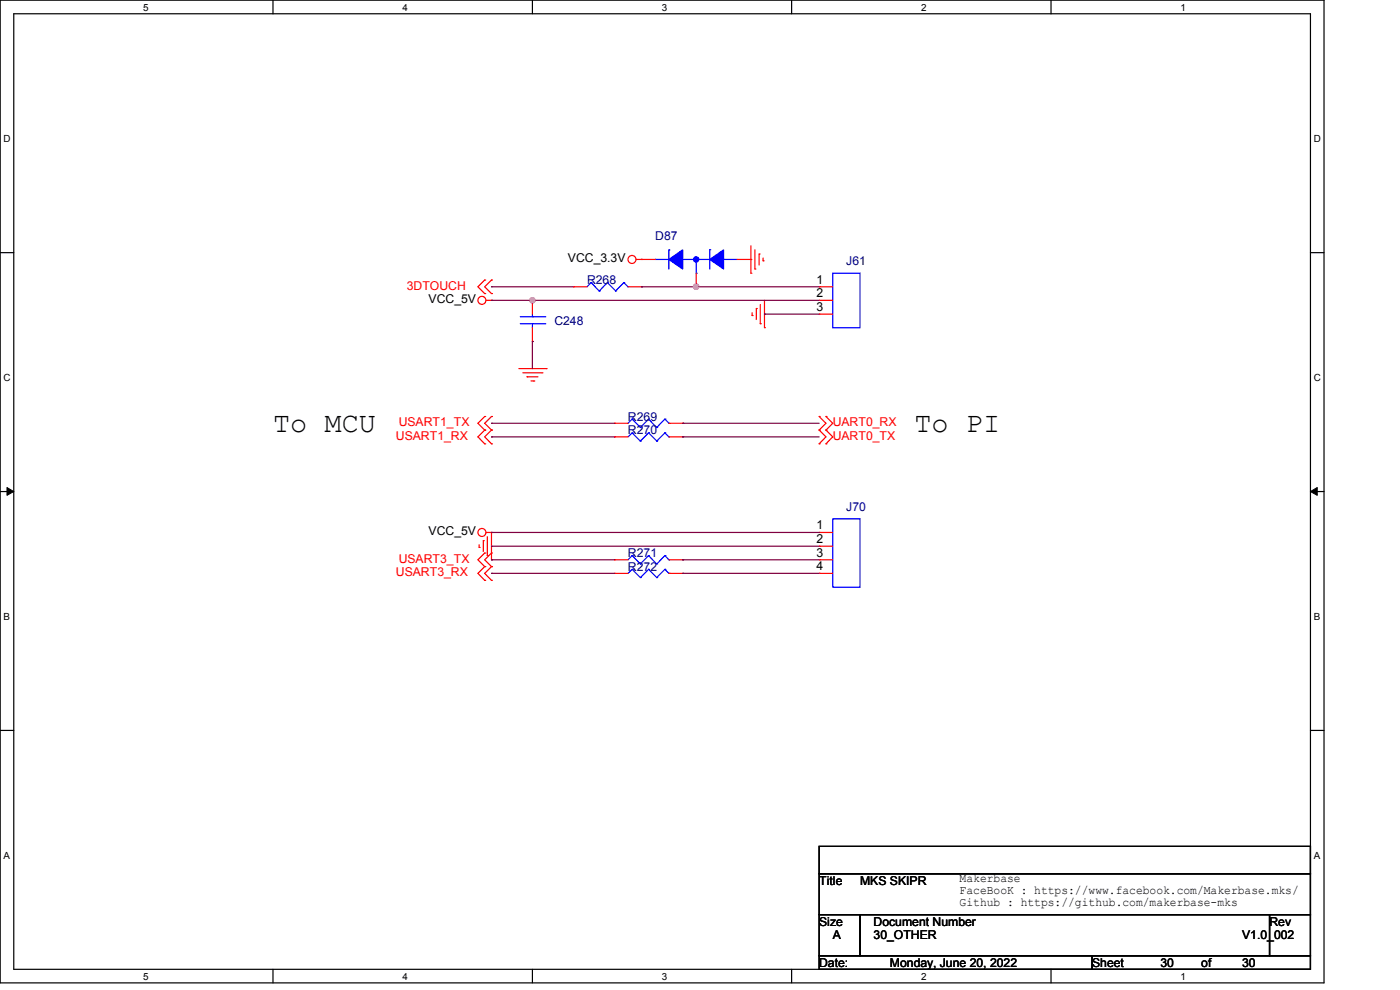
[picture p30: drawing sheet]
<svg xmlns="http://www.w3.org/2000/svg" width="297mm" height="210mm" viewBox="0 0 297 210" stroke-linecap="round" stroke-linejoin="round" font-family="sans-serif">
<defs><g id="words">
<g font-size="6.1">
<text x="58" y="91.7">To MCU</text>
<text x="194" y="91.7">To PI</text>
</g>
<g font-size="2.6" fill="#000080">
<text x="139" y="51">D87</text>
<text x="179.5" y="56.2">J61</text>
<text x="124.5" y="60.3">R268</text>
<text x="117.6" y="69">C248</text>
<text x="133.2" y="89.2">R269</text>
<text x="133.2" y="92.1">R270</text>
<text x="179.5" y="108.3">J70</text>
<text x="133.2" y="118.2">R271</text>
<text x="133.2" y="121.1">R272</text>
</g>
<g font-size="2.6">
<text x="120.5" y="55.6">VCC_3.3V</text>
<text x="90.9" y="64.3">VCC_5V</text>
<text x="173.2" y="60.2">1</text>
<text x="173.2" y="63.1">2</text>
<text x="173.2" y="66">3</text>
<text x="90.9" y="113.5">VCC_5V</text>
<text x="173.2" y="112.3">1</text>
<text x="173.2" y="115.2">2</text>
<text x="173.2" y="118.1">3</text>
<text x="173.2" y="121">4</text>
<text x="173.8" y="187.7">Title</text>
<text x="182.5" y="187.7">MKS SKIPR</text>
<text x="203.6" y="187.1">Makerbase</text>
<text x="203.6" y="189.7">FaceBooK : https://www.facebook.com/Makerbase.mks/</text>
<text x="173.8" y="196.3">Size</text>
<text x="185.3" y="196.3">Document Number</text>
<text x="203.6" y="192.3">Github : https://github.com/makerbase-mks</text>
<text x="269.3" y="196.3">Rev</text>
<text x="176.7" y="199.3">A</text>
<text x="185.3" y="199.3">30_OTHER</text>
<text x="263.5" y="199.3">V1.0_002</text>
<text x="173.8" y="205.1">Date:</text>
<text x="188.8" y="205.1">Monday, June 20, 2022</text>
<text x="231.7" y="205.1">Sheet</text>
<text x="246.2" y="205.1">30</text>
<text x="254.8" y="205.1">of</text>
<text x="263.5" y="205.1">30</text>
</g>
<g font-size="2.6" fill="#f00">
<text x="86.3" y="61.4">3DTOUCH</text>
<text x="84" y="93.3">USART1_RX</text>
<text x="84.6" y="90.4">USART1_TX</text>
<text x="176.7" y="90.4">UART0_RX</text>
<text x="176.7" y="93.3">UART0_TX</text>
<text x="84.6" y="119.3">USART3_TX</text>
<text x="84" y="122.2">USART3_RX</text>
</g>
<g font-size="2.1">
<text x="30.4" y="2.2">5</text>
<text x="85.4" y="2.2">4</text>
<text x="140.4" y="2.2">3</text>
<text x="195.4" y="2.2">2</text>
<text x="250.5" y="2.2">1</text>
<text x=".8" y="30.1">D</text>
<text x="278.7" y="30.1">D</text>
<text x=".8" y="80.8">C</text>
<text x="278.7" y="80.8">C</text>
<text x=".8" y="131.5">B</text>
<text x="278.7" y="131.5">B</text>
<text x=".8" y="182.2">A</text>
<text x="278.7" y="182.2">A</text>
<text x="30.4" y="207.8">5</text>
<text x="85.4" y="207.8">4</text>
<text x="140.4" y="207.8">3</text>
<text x="195.4" y="207.8">2</text>
<text x="250.5" y="207.8">1</text>
</g>
</g></defs>
<path d="M0 0h280.9v208.5h-280.9zM2.9 2.9h275.1v202.7h-275.1z" fill="none" stroke="#000" stroke-width=".25"/>
<g fill="#fff">
<path d="M30.4 .3h1.1v2.4h-1.1z"/>
<path d="M30.4 205.9h1.1v2.3h-1.1z"/>
</g>
<path d="M57.9 0v2.9M57.9 205.6v2.9" fill="none" stroke="#000" stroke-width=".25"/>
<g fill="#fff">
<path d="M85.4 .3h1.1v2.4h-1.1z"/>
<path d="M85.4 205.9h1.1v2.3h-1.1z"/>
</g>
<path d="M112.9 0v2.9M112.9 205.6v2.9" fill="none" stroke="#000" stroke-width=".25"/>
<g fill="#fff">
<path d="M140.4 .3h1.2v2.4h-1.2z"/>
<path d="M140.4 205.9h1.2v2.3h-1.2z"/>
</g>
<path d="M167.9 0v2.9M167.9 205.6v2.9" fill="none" stroke="#000" stroke-width=".25"/>
<g fill="#fff">
<path d="M195.4 .3h1.2v2.4h-1.2z"/>
<path d="M195.4 205.9h1.2v2.3h-1.2z"/>
</g>
<path d="M223 0v2.9M223 205.6v2.9" fill="none" stroke="#000" stroke-width=".25"/>
<g fill="#fff">
<path d="M250.4 .3h1.2v2.4h-1.2z"/>
<path d="M250.4 205.9h1.2v2.3h-1.2z"/>
<path d="M.8 28.2h1.4v2.4h-1.4z"/>
<path d="M278.7 28.2h1.5v2.4h-1.5z"/>
<path d="M.8 78.9h1.4v2.3h-1.4z"/>
<path d="M278.7 78.9h1.5v2.3h-1.5z"/>
</g>
<path d="M0 53.6h2.9M278 53.6h2.9" fill="none" stroke="#000" stroke-width=".25"/>
<g fill="#fff">
<path d="M.8 129.6h1.3v2.3h-1.3z"/>
<path d="M278.7 129.6h1.4v2.3h-1.4z"/>
</g>
<path d="M0 104.3h2.9M278 104.3h2.9" fill="none" stroke="#000" stroke-width=".25"/>
<path d="M1.5 103.4l1.4 .9-1.4 .8zM278 104.3l1.4-.9v1.7z" fill="#000" stroke="#000" stroke-width=".21"/>
<g fill="#fff">
<path d="M.8 180.3h1.3v2.3h-1.3z"/>
<path d="M278.7 180.3h1.4v2.3h-1.4z"/>
</g>
<path d="M0 154.9h2.9M278 154.9h2.9M173.8 179.5h104.2v5.8h-104.2zM173.8 185.3h104.2v8.7h-104.2zM173.8 194h8.7v8.7h-8.7zM182.5 194h86.8v8.7h-86.8zM269.3 194h8.7v8.7h-8.7zM173.8 202.7h57.9v2.9h-57.9zM231.7 202.7h46.3v2.9h-46.3z" fill="none" stroke="#000" stroke-width=".25"/>
<g fill="none" stroke="#f00" stroke-width=".25">
<path d="M102.8 59.4h.1M102.8 59.4l-1.4 1.4 1.4 1.5M104.3 59.4h.1M104.3 59.4l-1.5 1.4 1.5 1.5M135 55h4M136.1 55h.1M147.7 58v2.8M156.4 55h2.9M159.3 58h.1M159.3 55h.1M159.3 52.2v5.8M160.1 57.1h.1"/>
<path d="M160.1 53v4.1M161 53.9h.1M161 53.9v2.3M161.9 55.3h.1M161.9 54.7v.6M102.8 62.3h.1M103.1 63.7h1.2M104.3 63.7h.1M104.3 62.3h.1M110.1 78.2h5.8M110.9 79.1h4.1M111.8 79.9h.1"/>
<path d="M111.8 79.9h2.3M112.9 63.7h.1M112.9 72.4h.1M112.9 63.7v2.9M112.9 69.5v2.9M115 79.1h.1M115.9 78.2h.1M121.6 60.8h.1M121.6 60.8h2.9M133.2 60.8h2.9M136.1 60.8h.1M147.7 60.8h.1"/>
<path d="M159.6 66.9h.1M159.6 66.3v.6M160.4 65.4h.1M160.4 65.4v2.4M161.3 68.7h.1M161.3 64.6v4.1M162.2 69.5h.1M162.2 63.7v5.8M173.8 60.8h.1M173.8 63.7h.1M173.8 66.6h.1M173.8 63.7h2.9"/>
<path d="M173.8 60.8h2.9M173.8 66.6h2.9M102.8 88.3h.1M102.8 91.2h.1M102.8 94.1h.1M102.8 88.3l-1.4 1.5 1.4 1.4M102.8 91.2l-1.4 1.5 1.4 1.4M104.3 88.3h.1M104.3 91.2h.1M104.3 94.1h.1M104.3 88.3l-1.5 1.5 1.5 1.4M104.3 91.2l-1.5 1.5 1.5 1.4"/>
<path d="M112.6 80.8h.6M113.2 80.8h.1M130.3 89.8h.1M130.3 92.7h.1M130.3 89.8h2.9M130.3 92.7h2.9M141.9 89.8h2.9M141.9 92.7h2.9M144.8 89.8h.1M144.8 92.7h.1M173.8 91.2h.1M173.8 88.3h.1"/>
<path d="M173.8 94.1h.1M173.8 88.3l1.4 1.5-1.4 1.4M173.8 91.2l1.4 1.5-1.4 1.4M175.2 91.2h.1M175.2 88.3h.1M175.2 94.1h.1M175.2 88.3l1.5 1.5-1.5 1.4M175.2 91.2l1.5 1.5-1.5 1.4M101.6 116.1h.1M101.6 115.6v.5M102.5 114.7h.1M102.5 114.7v2.3"/>
<path d="M102.8 117.3h.1M102.8 117.3l-1.4 1.4 1.4 1.5M103.1 112.9h1.2M103.4 117.9h.1M103.4 113.8v4.1M104.3 112.9h.1M104.3 118.7h.1M104.3 117.3h.1M104.3 112.9v5.8M104.3 117.3l-1.5 1.4 1.5 1.5M130.3 118.7h.1M130.3 118.7h2.9"/>
<path d="M141.9 118.7h2.9M144.8 118.7h.1M173.8 112.9h.1M173.8 115.9h.1M173.8 118.7h.1M173.8 112.9h2.9M173.8 118.7h2.9M173.8 115.9h2.9M102.8 120.2h.1M102.8 123.1h.1M102.8 120.2l-1.4 1.4 1.4 1.5M104.3 120.2h.1"/>
<path d="M104.3 123.1h.1M104.3 120.2l-1.5 1.4 1.5 1.5M130.3 121.6h.1M130.3 121.6h2.9M141.9 121.6h2.9M144.8 121.6h.1M173.8 121.6h.1M173.8 121.6h2.9"/>
<circle cx="134.1" cy="55" r=".85"/>
<circle cx="102.2" cy="63.7" r=".85"/>
<circle cx="102.2" cy="112.9" r=".85"/>
</g>
<g fill="none" stroke="#00f" stroke-width=".25">
<path d="M125.4 59.9h.1M125.4 59.9l-.9 .9M125.4 59.9l1.7 1.8M128.9 59.9h.1M128.9 59.9l-1.8 1.8M128.9 59.9l1.7 1.8M132.3 59.9h.1M132.3 59.9l-1.7 1.8M132.3 59.9l.9 .9M139 55h.1M139 55h17.4M141.9 53h.1"/>
<path d="M141.9 53v4.1M147.7 58h.1M147.7 55v3M150.6 53h.1M150.6 53v4.1M176.7 58h5.8v11.5h-5.8zM110.4 68.7h5.2M110.4 67.2h5.2M112.9 67.2h.1M112.9 68.7h.1M112.9 66.6v.6M112.9 68.7v.8"/>
<path d="M115.6 68.7h.1M115.6 67.2h.1M127.1 61.7h.1M130.6 61.7h.1M133.2 60.8h.1M134.1 88.9h.1M134.1 91.8h.1M134.1 88.9l-.9 .9M134.1 88.9l1.7 1.8M134.1 91.8l-.9 .9M134.1 91.8l1.7 1.8M135.8 90.7h.1"/>
<path d="M135.8 93.6h.1M137.6 88.9h.1M137.6 91.8h.1M137.6 88.9l-1.8 1.8M137.6 88.9l1.7 1.8M137.6 91.8l-1.8 1.8M137.6 91.8l1.7 1.8M139.3 90.7h.1M139.3 93.6h.1M141.1 88.9h.1M141.1 91.8h.1M141.1 88.9l-1.8 1.8"/>
<path d="M141.1 88.9l.8 .9M141.1 91.8l-1.8 1.8M141.1 91.8l.8 .9M141.9 89.8h.1M141.9 92.7h.1M134.1 117.9h.1M134.1 117.9l-.9 .8M134.1 117.9l1.7 1.7M135.8 119.6h.1M137.6 117.9h.1M137.6 117.9l-1.8 1.7M137.6 117.9l1.7 1.7"/>
<path d="M139.3 119.6h.1M141.1 117.9h.1M141.1 117.9l-1.8 1.7M141.1 117.9l.8 .8M141.9 118.7h.1M176.7 110.1h5.8v14.4h-5.8zM134.1 120.8h.1M134.1 120.8l-.9 .8M134.1 120.8l1.7 1.7M135.8 122.5h.1M137.6 120.8h.1M137.6 120.8l-1.8 1.7"/>
<path d="M137.6 120.8l1.7 1.7M139.3 122.5h.1M141.1 120.8h.1M141.1 120.8l-1.8 1.7M141.1 120.8l.8 .8M141.9 121.6h.1"/>
</g>
<g fill="#00f" stroke="#00f" stroke-width=".25">
<path d="M141.9 55l2.9-2v4.1z" fill-rule="evenodd"/>
<path d="M150.6 55l2.9-2v4.1z" fill-rule="evenodd"/>
<circle cx="147.7" cy="55" r=".56"/>
</g>
<g fill="none" stroke="#800040" stroke-width=".25">
<path d="M104.3 63.7h.1M104.3 60.8h.1M104.3 63.7h69.5M104.3 60.8h17.3M112.9 72.4h.1M112.9 63.7h.1M112.9 72.4v5.8M136.1 60.8h.1M136.1 60.8h37.7M147.7 60.8h.1M162.2 66.6h.1M162.2 66.6h11.6"/>
<path d="M104.3 89.8h.1M104.3 92.7h.1M104.3 92.7h26M104.3 89.8h26M144.8 92.7h.1M144.8 89.8h.1M144.8 92.7h29M144.8 89.8h29M104.3 112.9h.1M104.3 115.9h.1M104.3 118.7h.1M104.3 112.9h69.5"/>
<path d="M104.3 115.9h69.5M104.3 118.7h26M144.8 118.7h.1M144.8 118.7h29M104.3 121.6h.1M104.3 121.6h26M144.8 121.6h.1M144.8 121.6h29"/>
</g>
<g fill="#f0f" stroke="#f0f" stroke-width=".25">
<circle cx="112.9" cy="63.7" r=".55"/>
<circle cx="147.7" cy="60.8" r=".57"/>
</g>
<use href="#words"/>
</svg>
